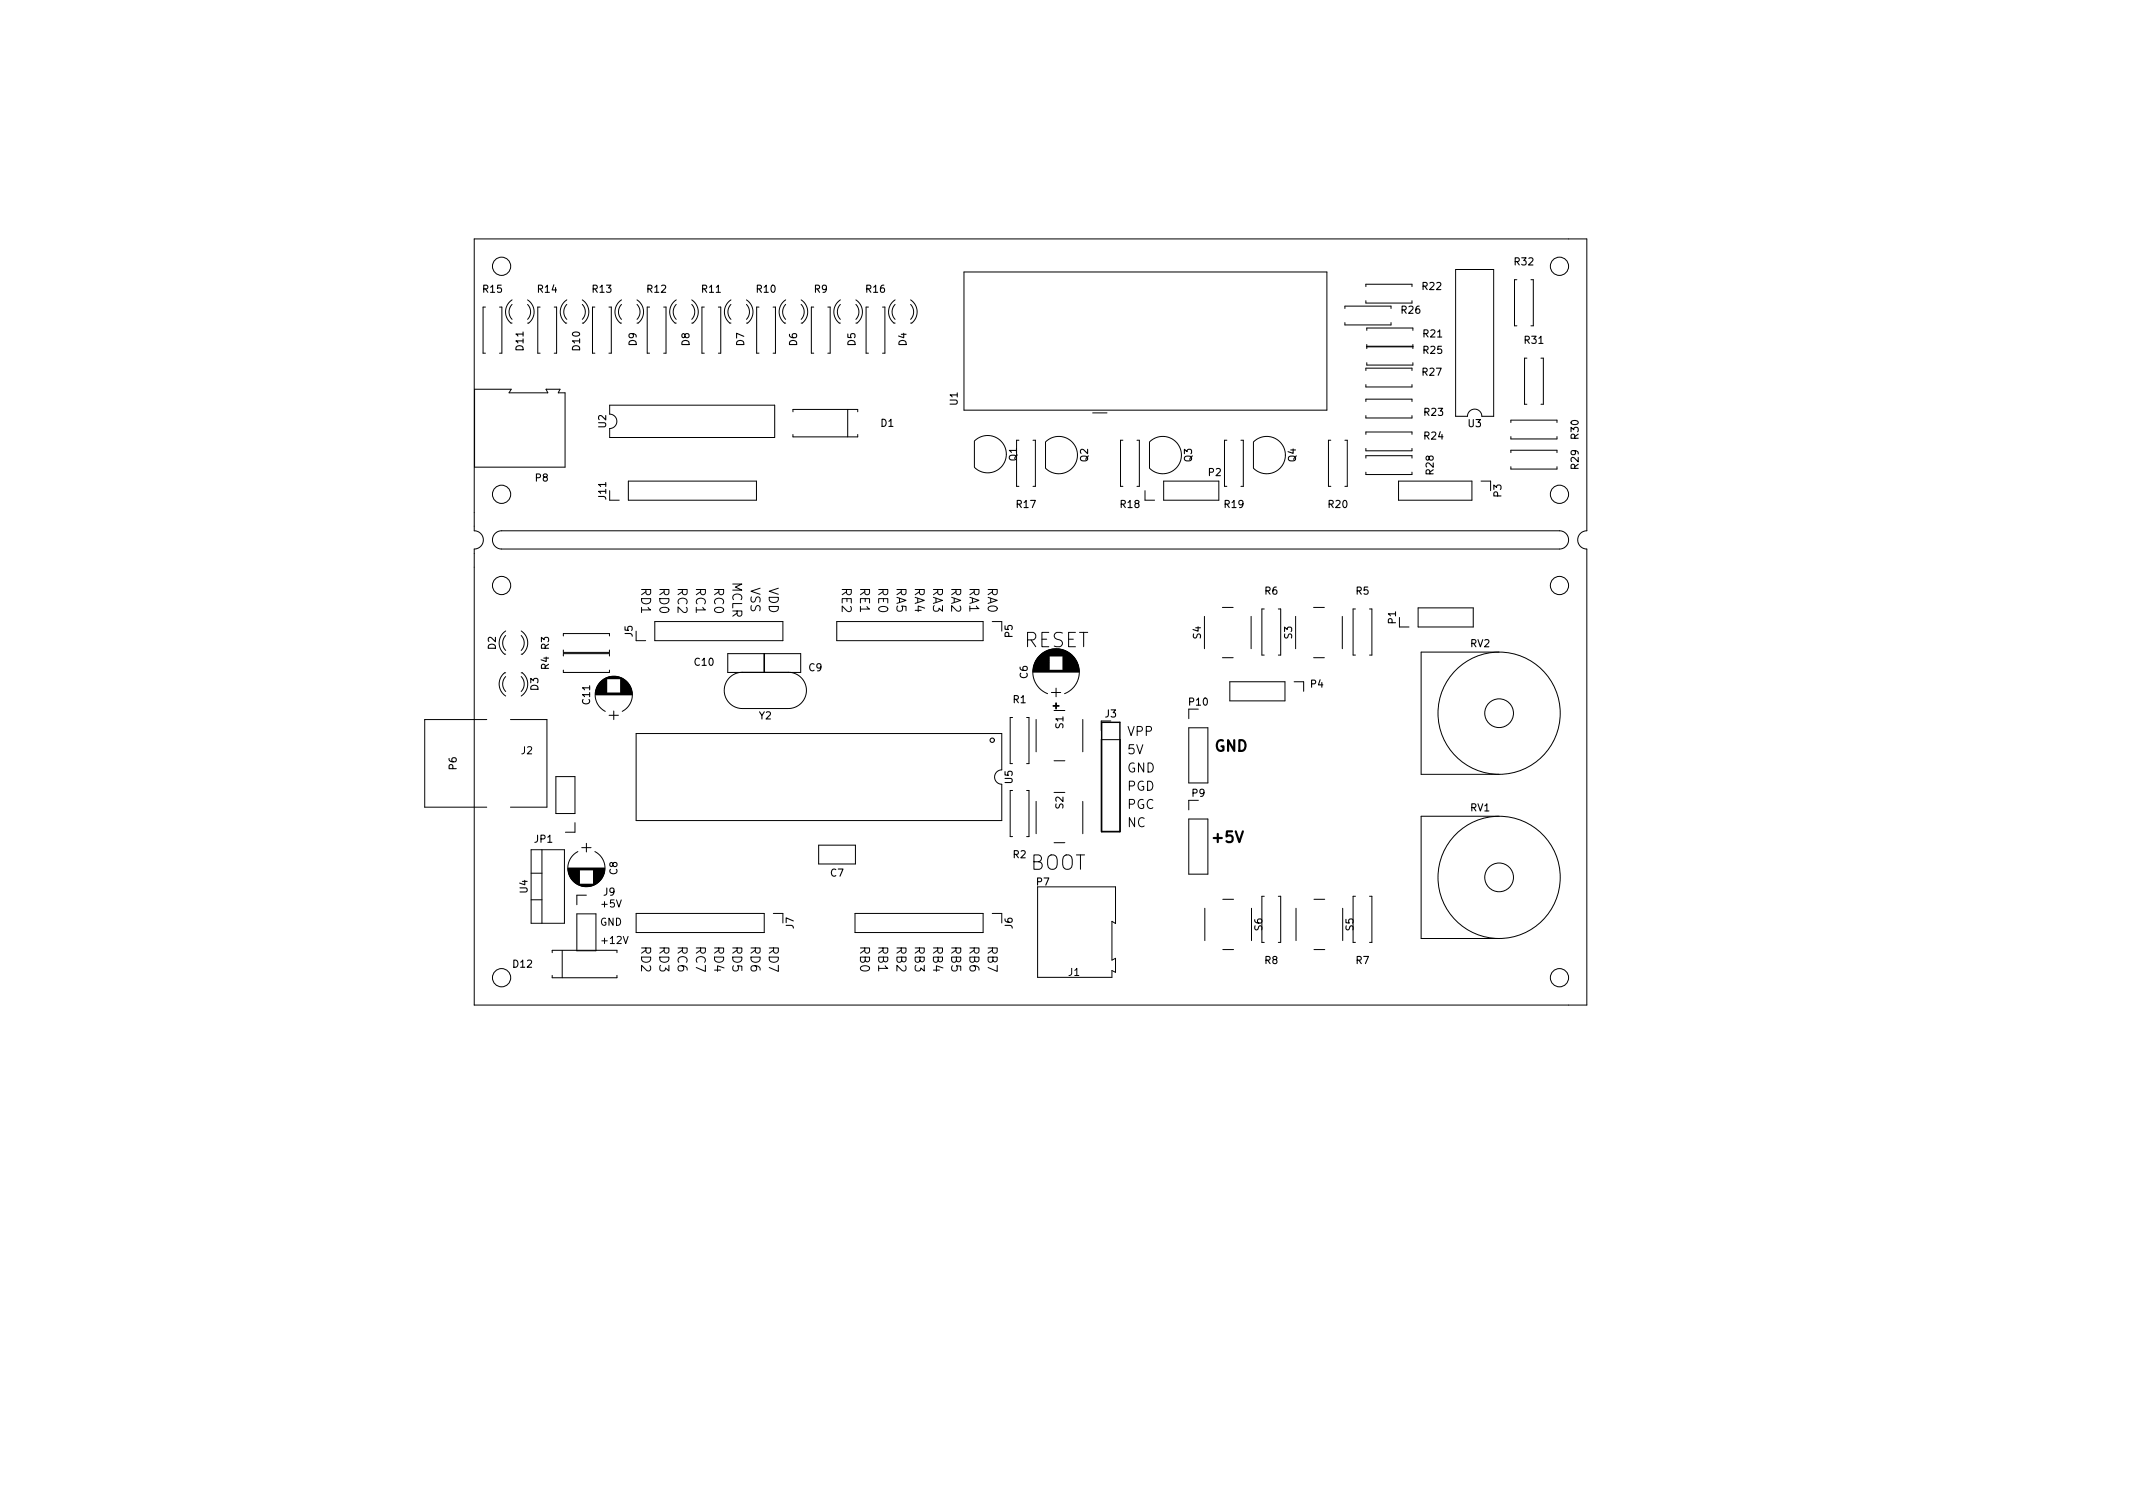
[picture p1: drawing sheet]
<svg xmlns="http://www.w3.org/2000/svg" width="297mm" height="210mm" viewBox="0 0 297 210" stroke-linecap="round" stroke-linejoin="round" font-family="sans-serif">
<defs><g id="words">
<g font-size="2.8">
<text x="142.6" y="90.1">RESET</text>
<text x="143.5" y="121.1">BOOT</text>
</g>
<g font-size="2.1">
<text x="169.1" y="104.6">GND</text>
<text x="169.1" y="117.3">+5V</text>
</g>
<g font-size="1.8">
<text x="89.3" y="81.8" transform="rotate(90 89.3 81.8)">RD1</text>
<text x="91.8" y="81.8" transform="rotate(90 91.8 81.8)">RD0</text>
<text x="94.4" y="81.8" transform="rotate(90 94.4 81.8)">RC2</text>
<text x="96.9" y="81.8" transform="rotate(90 96.9 81.8)">RC1</text>
<text x="99.4" y="81.8" transform="rotate(90 99.4 81.8)">RC0</text>
<text x="102" y="81" transform="rotate(90 102 81)">MCLR</text>
<text x="104.5" y="81.8" transform="rotate(90 104.5 81.8)">VSS</text>
<text x="107.1" y="81.8" transform="rotate(90 107.1 81.8)">VDD</text>
<text x="117.2" y="81.8" transform="rotate(90 117.2 81.8)">RE2</text>
<text x="119.8" y="81.8" transform="rotate(90 119.8 81.8)">RE1</text>
<text x="122.3" y="81.8" transform="rotate(90 122.3 81.8)">RE0</text>
<text x="124.8" y="81.8" transform="rotate(90 124.8 81.8)">RA5</text>
<text x="127.4" y="81.8" transform="rotate(90 127.4 81.8)">RA4</text>
<text x="129.9" y="81.8" transform="rotate(90 129.9 81.8)">RA3</text>
<text x="132.5" y="81.8" transform="rotate(90 132.5 81.8)">RA2</text>
<text x="135" y="81.8" transform="rotate(90 135 81.8)">RA1</text>
<text x="137.5" y="81.8" transform="rotate(90 137.5 81.8)">RA0</text>
<text x="157" y="102.5">VPP</text>
<text x="157" y="107.6">GND</text>
<text x="157" y="105">5V</text>
<text x="157" y="112.6">PGC</text>
<text x="157" y="110.1">PGD</text>
<text x="157" y="115.2">NC</text>
<text x="89.3" y="131.7" transform="rotate(90 89.3 131.7)">RD2</text>
<text x="91.8" y="131.7" transform="rotate(90 91.8 131.7)">RD3</text>
<text x="94.4" y="131.7" transform="rotate(90 94.4 131.7)">RC6</text>
<text x="96.9" y="131.7" transform="rotate(90 96.9 131.7)">RC7</text>
<text x="99.4" y="131.7" transform="rotate(90 99.4 131.7)">RD4</text>
<text x="102" y="131.7" transform="rotate(90 102 131.7)">RD5</text>
<text x="104.5" y="131.7" transform="rotate(90 104.5 131.7)">RD6</text>
<text x="107.1" y="131.7" transform="rotate(90 107.1 131.7)">RD7</text>
<text x="119.8" y="131.7" transform="rotate(90 119.8 131.7)">RB0</text>
<text x="122.3" y="131.7" transform="rotate(90 122.3 131.7)">RB1</text>
<text x="124.8" y="131.7" transform="rotate(90 124.8 131.7)">RB2</text>
<text x="127.4" y="131.7" transform="rotate(90 127.4 131.7)">RB3</text>
<text x="129.9" y="131.7" transform="rotate(90 129.9 131.7)">RB4</text>
<text x="132.5" y="131.7" transform="rotate(90 132.5 131.7)">RB5</text>
<text x="135" y="131.7" transform="rotate(90 135 131.7)">RB6</text>
<text x="137.5" y="131.7" transform="rotate(90 137.5 131.7)">RB7</text>
</g>
<g font-size="1.4">
<text x="67.3" y="40.8">R15</text>
<text x="74.9" y="40.8">R14</text>
<text x="82.5" y="40.8">R13</text>
<text x="90.2" y="40.8">R12</text>
<text x="97.8" y="40.8">R11</text>
<text x="105.4" y="40.8">R10</text>
<text x="113.4" y="40.8">R9</text>
<text x="120.6" y="40.8">R16</text>
<text x="198.1" y="40.4">R22</text>
<text x="210.9" y="36.9">R32</text>
<text x="195.2" y="43.7">R26</text>
<text x="198.2" y="47">R21</text>
<text x="212.3" y="47.9">R31</text>
<text x="72.9" y="48.8" transform="rotate(-90 72.9 48.8)">D11</text>
<text x="80.8" y="48.8" transform="rotate(-90 80.8 48.8)">D10</text>
<text x="88.6" y="48.1" transform="rotate(-90 88.6 48.1)">D9</text>
<text x="96" y="48.1" transform="rotate(-90 96 48.1)">D8</text>
<text x="103.6" y="48.1" transform="rotate(-90 103.6 48.1)">D7</text>
<text x="111" y="48.1" transform="rotate(-90 111 48.1)">D6</text>
<text x="119.1" y="48.1" transform="rotate(-90 119.1 48.1)">D5</text>
<text x="126.2" y="48.1" transform="rotate(-90 126.2 48.1)">D4</text>
<text x="198.1" y="52.3">R27</text>
<text x="198.2" y="49.3">R25</text>
<text x="84.4" y="59.6" transform="rotate(-90 84.4 59.6)">U2</text>
<text x="122.7" y="59.4">D1</text>
<text x="133.4" y="56.4" transform="rotate(-90 133.4 56.4)">U1</text>
<text x="198.4" y="57.9">R23</text>
<text x="204.5" y="59.5">U3</text>
<text x="141.6" y="64.2" transform="rotate(-90 141.6 64.2)">Q1</text>
<text x="151.5" y="64.3" transform="rotate(-90 151.5 64.3)">Q2</text>
<text x="166" y="64.3" transform="rotate(-90 166 64.3)">Q3</text>
<text x="180.5" y="64.3" transform="rotate(-90 180.5 64.3)">Q4</text>
<text x="198.4" y="61.2">R24</text>
<text x="219.8" y="65.3" transform="rotate(-90 219.8 65.3)">R29</text>
<text x="219.8" y="61.1" transform="rotate(-90 219.8 61.1)">R30</text>
<text x="74.6" y="67">P8</text>
<text x="84.4" y="69.5" transform="rotate(-90 84.4 69.5)">J11</text>
<text x="141.6" y="70.7">R17</text>
<text x="156.1" y="70.7">R18</text>
<text x="168.3" y="66.3">P2</text>
<text x="170.6" y="70.7">R19</text>
<text x="185" y="70.7">R20</text>
<text x="199.6" y="66" transform="rotate(-90 199.6 66)">R28</text>
<text x="209.1" y="69.2" transform="rotate(-90 209.1 69.2)">P3</text>
<text x="176.1" y="82.8">R6</text>
<text x="188.8" y="82.8">R5</text>
<text x="88.1" y="88.7" transform="rotate(-90 88.1 88.7)">J5</text>
<text x="141" y="88.7" transform="rotate(-90 141 88.7)">P5</text>
<text x="167.2" y="88.9" transform="rotate(-90 167.2 88.9)">S4</text>
<text x="179.9" y="88.9" transform="rotate(-90 179.9 88.9)">S3</text>
<text x="194.4" y="86.8" transform="rotate(-90 194.4 86.8)">P1</text>
<text x="69" y="90.4" transform="rotate(-90 69 90.4)">D2</text>
<text x="76.4" y="93.2" transform="rotate(-90 76.4 93.2)">R4</text>
<text x="76.4" y="90.4" transform="rotate(-90 76.4 90.4)">R3</text>
<text x="96.8" y="92.7">C10</text>
<text x="112.6" y="93.5">C9</text>
<text x="143.1" y="94.5" transform="rotate(-90 143.1 94.5)">C6</text>
<text x="182.5" y="95.7">P4</text>
<text x="204.8" y="90.1">RV2</text>
<text x="75" y="96.1" transform="rotate(-90 75 96.1)">D3</text>
<text x="82.2" y="98" transform="rotate(-90 82.2 98)">C11</text>
<text x="105.7" y="100.2">Y2</text>
<text x="141.1" y="97.9">R1</text>
<text x="148.1" y="101.4" transform="rotate(-90 148.1 101.4)">S1</text>
<text x="153.9" y="99.9">J3</text>
<text x="165.6" y="98.2">P10</text>
<text x="63.6" y="107.1" transform="rotate(-90 63.6 107.1)">P6</text>
<text x="72.5" y="105">J2</text>
<text x="141" y="109.1" transform="rotate(-90 141 109.1)">U5</text>
<text x="148.1" y="112.6" transform="rotate(-90 148.1 112.6)">S2</text>
<text x="166" y="110.9">P9</text>
<text x="204.8" y="113">RV1</text>
<text x="74.5" y="117.3">JP1</text>
<text x="141.1" y="119.5">R2</text>
<text x="73.5" y="124.3" transform="rotate(-90 73.5 124.3)">U4</text>
<text x="84.1" y="124.7">J9</text>
<text x="86" y="121.8" transform="rotate(-90 86 121.8)">C8</text>
<text x="115.7" y="122.1">C7</text>
<text x="144.4" y="123.3">P7</text>
<text x="83.6" y="126.4">+5V</text>
<text x="83.6" y="128.9">GND</text>
<text x="83.6" y="131.4">+12V</text>
<text x="110.5" y="129.3" transform="rotate(-90 110.5 129.3)">J7</text>
<text x="141" y="129.3" transform="rotate(-90 141 129.3)">J6</text>
<text x="175.8" y="129.6" transform="rotate(-90 175.8 129.6)">S6</text>
<text x="188.5" y="129.6" transform="rotate(-90 188.5 129.6)">S5</text>
<text x="71.5" y="134.7">D12</text>
<text x="148.7" y="135.9">J1</text>
<text x="176.1" y="134.2">R8</text>
<text x="188.8" y="134.2">R7</text>
</g>
</g></defs>
<g fill="none" stroke="#000" stroke-width=".14">
<path d="M66 33.3h155v40.6a1.27 1.27 0 0 0-1.3 1.3 1.27 1.27 0 0 0 1.3 1.2v63.5h-155v-63.5a1.27 1.27 0 0 0 1.3-1.2 1.27 1.27 0 0 0-1.3-1.3zM134.2 37.9h50.6v19.2h-50.6zM190.2 39.9v-.3h6.4v.3M202.7 37.5h5.3v20.5h-1.6a1 1 0 0 0-1-1 1 1 0 0 0-1 1h-1.7zM211.2 38.9h-.3v6.5h.3M213.2 38.9h.3v6.5h-.3M66.1 54.2h5.1l-.3 .5h5.4l-.3-.5h2l-.3 .5h1v10.3h-12.6zM67.6 42.8h-.3v6.4h.3M69.6 42.8h.3v6.4h-.3M71.3 42.4a1.5 1.5 0 0 0 0 2.1M71.3 41.8a1.99 1.99 0 0 0-.1 3.2h.1M73.5 41.8a1.99 1.99 0 0 1 .1 3.2h-.1"/>
<path d="M73.5 42.4a1.5 1.5 0 0 1 0 2.1M75.2 42.8h-.3v6.4h.3M77.2 42.8h.3v6.4h-.3M78.9 42.4a1.5 1.5 0 0 0 0 2.1M78.9 41.8a1.99 1.99 0 0 0-.1 3.2h.1M81.1 41.8a1.99 1.99 0 0 1 .1 3.2h-.1M81.1 42.4a1.5 1.5 0 0 1 0 2.1M82.8 42.8h-.3v6.4h.3M84.8 42.8h.3v6.4h-.3M84.9 56.4h23v4.5h-23v-1.2a1 1 0 0 0 1-1 1 1 0 0 0-1-1zM86.6 42.4a1.5 1.5 0 0 0-.1 2.1M86.6 41.8a1.99 1.99 0 0 0-.2 3.2h.1"/>
<path d="M88.7 41.8a1.99 1.99 0 0 1 .2 3.2h-.2M88.7 42.4a1.5 1.5 0 0 1 0 2.1M90.5 42.8h-.4v6.4h.4M92.4 42.8h.3v6.4h-.3M94.2 42.4a1.5 1.5 0 0 0 0 2.1M94.2 41.8a1.99 1.99 0 0 0-.2 3.2h.2M96.3 41.8a1.99 1.99 0 0 1 .2 3.2h-.2M96.3 42.4a1.5 1.5 0 0 1 0 2.1M98.1 42.8h-.3v6.4h.3M100 42.8h.4v6.4h-.4M101.8 42.4a1.5 1.5 0 0 0 0 2.1M101.8 41.8a1.99 1.99 0 0 0-.2 3.2h.2"/>
<path d="M103.9 41.8a1.99 1.99 0 0 1 .2 3.2h-.1M103.9 42.4a1.5 1.5 0 0 1 .1 2.1M105.7 42.8h-.3v6.4h.3M107.7 42.8h.3v6.4h-.3M109.4 42.4a1.5 1.5 0 0 0 0 2.1M109.4 41.8a1.99 1.99 0 0 0-.1 3.2h.1M110.4 57.3v-.3h9v.3M111.6 41.8a1.99 1.99 0 0 1 .1 3.2h-.1M111.6 42.4a1.5 1.5 0 0 1 0 2.1M113.3 42.8h-.3v6.4h.3M115.3 42.8h.3v6.4h-.3M117 42.4a1.5 1.5 0 0 0 0 2.1"/>
<path d="M117 41.8a1.99 1.99 0 0 0-.1 3.2h.1M118.1 57v3.8M119.2 41.8a1.99 1.99 0 0 1 .1 3.2h-.1M119.2 42.4a1.5 1.5 0 0 1 0 2.1M120.9 42.8h-.3v6.4h.3M122.9 42.8h.3v6.4h-.3M124.7 42.4a1.5 1.5 0 0 0-.1 2.1M124.7 41.8a1.99 1.99 0 0 0-.2 3.2h.1M126.8 41.8a1.99 1.99 0 0 1 .2 3.2h-.2M126.8 42.4a1.5 1.5 0 0 1 0 2.1M152.2 57.5h2M187.3 43v-.4h6.4v.4"/>
<path d="M187.3 44.9v.3h6.4v-.3M190.2 41.9v.3h6.4v-.3M190.2 51.6v-.3h6.4v.3M190.2 53.6v.3h6.4v-.3M190.2 55.9v-.3h6.4v.3M190.2 57.9v.3h6.4v-.3M190.3 46v-.3h6.5v.3M190.3 50.5v.3h6.5v-.3M190.3 48.3h6.5M190.3 48v.5M190.3 48.2h6.5M196.8 48v.5"/>
<path d="M210.4 58.8v-.3h6.4v.3M212.6 49.9h-.3v6.4h.3M214.6 49.9h.3v6.4h-.3M69 74.3l.3-.3 .5-.1h147.4a1.27 1.27 0 0 1 1.2 1.3 1.27 1.27 0 0 1-1.2 1.2h-147.4a1.27 1.27 0 0 1-1.1-.7 1.27 1.27 0 0 1 .3-1.4zM84.9 69.7h1.3M87.5 67h17.8v2.7h-17.8zM110.4 60.5v.3h9v-.3M135.7 61.4v3.6M135.7 61.4a2.6 2.6 0 0 1 3.7 0 2.6 2.6 0 0 1 0 3.7 2.6 2.6 0 0 1-3.7 0M141.9 61.3h-.3v6.4h.3M143.9 61.3h.3v6.4h-.3M145.6 61.6v3.6"/>
<path d="M145.6 61.5a2.6 2.6 0 0 1 3.7 0 2.6 2.6 0 0 1 0 3.7 2.6 2.6 0 0 1-3.7 0M156.4 61.3h-.4v6.4h.4M158.3 61.3h.4v6.4h-.4M159.5 68.3v1.4h1.3M160.1 61.6v3.6M160.1 61.5a2.6 2.6 0 0 1 3.7 0 2.6 2.6 0 0 1 0 3.7 2.6 2.6 0 0 1-3.7 0M162.1 67h7.6v2.7h-7.6zM170.9 61.3h-.4v6.4h.4M172.8 61.3h.3v6.4h-.3M174.6 61.6v3.6M174.6 61.5a2.6 2.6 0 0 1 3.6 0 2.6 2.6 0 0 1 0 3.7 2.6 2.6 0 0 1-3.6 0M185.3 61.3h-.3v6.4h.3"/>
<path d="M187.3 61.3h.3v6.4h-.3M190.2 60.5v-.3h6.4v.3M190.2 62.4v.4h6.4v-.4M190.2 63.8v-.3h6.4v.3M190.2 65.7v.4h6.4v-.4M194.8 67h10.2v2.7h-10.2zM206.2 67h1.4v1.3M210.4 60.8v.3h6.4v-.3M210.4 63v-.3h6.4v.3M210.4 65v.3h6.4v-.3M70.4 93.7a1.44 1.44 0 0 0-.8 1.1 1.99 1.99 0 0 0 .8 2.1M70.4 94.2a1.5 1.5 0 0 0 0 2.1"/>
<path d="M70.4 88.5a1.5 1.5 0 0 0 0 2.1M70.4 87.9a1.99 1.99 0 0 0-.1 3.2h.1M72.6 87.9a1.99 1.99 0 0 1 .1 3.2h-.1M72.6 88.5a1.5 1.5 0 0 1 0 2.1M72.6 93.7a1.41 1.41 0 0 1 .8 1.1 1.99 1.99 0 0 1-.8 2.1M72.6 94.2a1.5 1.5 0 0 1 0 2.1M78.5 93.3v.3h6.4v-.3M78.5 91.3v-.3h6.4v.3M78.5 88.5v-.3h6.4v.3M78.5 90.5v.3h6.4v-.3M82.9 96.7h5.1M82.9 96.6h5.1"/>
<path d="M82.9 96.5h5.1M82.9 96.5h1.6M82.9 96.4h1.6M83 96.3h1.5M83 96.2h1.5M83 96.1h1.5M83 96h1.5M83 95.9h1.5M83.1 95.9h1.4M83.1 95.8h1.4M83.1 95.7h1.4M83.2 95.7h1.3"/>
<path d="M83.2 95.6h1.3M83.2 95.5h1.3M83.3 95.5h1.2M83.3 95.4h1.2M83.3 95.3h1.2M83.4 95.3h1.1M83.4 95.2h1.1M83.5 95.1h1M83.6 95h.9M83.6 94.9h.9M83.7 94.9h.8M83.8 94.8h.7"/>
<path d="M83.9 94.7h.6M84 94.7h.5M84 94.6h.5M84.1 94.6h.4M84.1 94.5h.4M84.2 94.5h2.5M84.3 94.5h2.4M84.3 94.4a2.59 2.59 0 0 1 2.4 0M84.3 94.4a2.59 2.59 0 0 0 0 4.7M84.4 94.4h2.2M84.4 94.4h2.1M84.5 94.3h1.9"/>
<path d="M84.6 94.3h1.7M84.8 94.3h1.4M84.8 99.6h1.3M84.9 94.2h1.1M85.1 94.2h.7M85.5 99v1.2M86.5 94.9h.8M86.5 96.5h1.5M86.5 96.4h1.5M86.5 96.3h1.5M86.5 96.2h1.5M86.5 96.1h1.5"/>
<path d="M86.5 96.1h1.4M86.5 96h1.4M86.5 95.9h1.4M86.5 95.8h1.4M86.5 95.8h1.3M86.5 95.7h1.3M86.5 95.6h1.3M86.5 95.6h1.2M86.5 95.5h1.2M86.5 95.4h1.2M86.5 95.4h1.1M86.5 95.3h1.1"/>
<path d="M86.5 95.2h1M86.5 95.1h1M86.5 95.1h.9M86.5 95h.9M86.5 95h.8M86.5 94.9h.7M86.5 94.8h.7M86.5 94.8h.6M86.5 94.7h.6M86.5 94.7h.5M86.5 94.6h.4M86.5 94.5h.3"/>
<path d="M86.7 94.4a2.59 2.59 0 0 1 0 4.7M88.6 87.9v1.3h1.3M91.2 86.5h17.8v2.7h-17.8zM101.3 91h10.2v2.6h-10.2zM103.4 93.6a2.53 2.53 0 0 0-2.5 2.5 2.53 2.53 0 0 0 2.5 2.6h6.4a2.53 2.53 0 0 0 2.5-2.6 2.53 2.53 0 0 0-2.5-2.5M106.4 91v2.6M106.5 91v2.6M116.5 86.5h20.4v2.7h-20.4zM138.2 86.5h1.3v1.4M141 99.9h-.3v6.4h.3M143 99.9h.3v6.4h-.3M143.9 93.6h6.4"/>
<path d="M143.9 93.5h6.4M143.9 93.4h6.4M143.9 93.3h6.4M143.9 93.3h2.2M143.9 93.2h2.2M143.9 93.1h2.2M143.9 93h2.2M143.9 92.9h2.2M144 92.8h2.1M144 92.7h2.1M144 92.6h2.1M144 92.5h2.1"/>
<path d="M144.1 92.5h2M144.1 92.4h2M144.1 92.3h2M144.2 92.2h1.9M144.2 92.1h1.9M144.3 92h1.8M144.3 91.9h1.8M144.4 91.9h1.7M144.4 91.8h1.7M144.4 91.7h1.7M144.5 91.7h1.6M144.5 91.6h1.6"/>
<path d="M144.6 91.6h1.5M144.6 91.5h1.5M144.7 91.5h1.4M144.7 91.4h1.4M144.8 91.3h4.6M144.8 91.3h4.5M144.9 91.2h4.3M145.9 90.6a3.2 3.2 0 0 0-2.1 3 3.2 3.2 0 0 0 2.1 3M146.4 96.4h1.3M146.8 98.9h1.5M147.1 95.8v1.2M148 93.3h2.3"/>
<path d="M148 93.2h2.2M148 93.1h2.2M148 93h2.2M148 92.9h2.2M148 92.8h2.2M148 92.7h2.2M148 92.7h2.1M148 92.6h2.1M148 92.5h2.1M148 92.4h2.1M148 92.4h2M148 92.3h2"/>
<path d="M148 92.2h2M148 92.2h1.9M148 92.1h1.9M148 92h1.9M148 92h1.8M148 91.9h1.8M148 91.8h1.7M148 91.7h1.7M148 91.7h1.6M148 91.6h1.6M148 91.5h1.5M148 91.4h1.4"/>
<path d="M148.2 90.6a3.2 3.2 0 0 1 2.1 3 3.2 3.2 0 0 1-2.1 3M165.5 98.7v1.4M167.7 85.8v4.5M170.2 91.6h1.5M170.2 84.6h1.5M171.3 94.9h7.6v2.7h-7.6zM174.2 85.8v4.5M176.1 84.8h-.4v6.4h.4M178 84.8h.3v6.4h-.3M180.2 94.9h1.3v1.4M180.4 85.8v4.5M182.9 91.6h1.5"/>
<path d="M182.9 84.6h1.5M186.9 85.8v4.5M188.8 84.8h-.4v6.4h.4M190.7 84.8h.3v6.4h-.3M194.9 86v1.3h1.3M197.5 84.6h7.7v2.7h-7.7zM208.8 90.8h-10.9v17h10.9M67.8 100.2h-8.7v12.2h8.7M71.1 100.2h5.1v12.2h-5.1M74 118.3h4.6v10.3h-4.6zM75.5 118.3v10.3M77.4 108.1h2.7v5.2h-2.7z"/>
<path d="M80.1 114.5v1.4h-1.4M80.5 118.6a2.59 2.59 0 0 0-.9 3.9 2.59 2.59 0 0 0 4.1 0 2.59 2.59 0 0 0-.9-3.9M81 118h1.3M81.7 117.4v1.2M88.6 102.1h50.9v5.1a1 1 0 0 0-1 1 1 1 0 0 0 1 1v5.1h-50.9zM114 117.7h5.1v2.6h-5.1zM141 110.1h-.3v6.4h.3M143 110.1h.3v6.4h-.3M144.3 100.2v4.5M144.3 111.6v4.5M146.8 105.9h1.5M146.8 117.3h1.5"/>
<path d="M146.8 110.3h1.5M150.8 100.2v4.5M150.8 111.6v4.5M153.4 103h2.6v12.8h-2.6zM154.7 100.4h-1.3v1.3M165.5 101.3h2.7v7.7h-2.7zM165.5 114h2.7v7.7h-2.7zM166.9 111.4h-1.4v1.4M208.8 113.7h-10.9v17h10.9M74 121.6h1.5M74 125.3h1.5M76.9 132.7v-.4h9v.4"/>
<path d="M76.9 135.8v.3h9v-.3M78.3 132.3v3.8M79.1 120.9h5.1M79.1 121h5.1M79.1 121.1h5.1M79.1 121.2h1.6M79.1 121.3h1.6M79.2 121.4h1.5M79.2 121.5h1.5M79.2 121.6h1.5M79.2 121.7h1.5M79.3 121.7h1.4"/>
<path d="M79.3 121.8h1.4M79.3 121.9h1.4M79.3 122h1.4M79.4 122h1.3M79.4 122.1h1.3M79.4 122.2h1.3M79.5 122.2h1.2M79.5 122.3h1.2M79.6 122.4h1.1M79.7 122.5h1M79.7 122.6h1M79.8 122.6h.9"/>
<path d="M79.8 122.7h.9M79.9 122.7h.8M79.9 122.8h.8M80 122.8h.7M80.1 122.9h.6M80.2 123h.5M80.3 123h.4M80.3 127.2h2.7v5.2h-2.7zM80.3 123.1h.4M80.4 123.1h2.5M80.5 123.2h2.3M80.6 123.2h2.1"/>
<path d="M80.7 123.3h1.9M80.8 123.3h1.7M81 123.4h1.4M81.1 123.4h1.1M81.3 123.4h.7M81.7 124.6h-1.4v1.4M82.6 121.7h1.5M82.6 121.2h1.6M82.6 121.3h1.6M82.6 121.4h1.6M82.6 121.4h1.5M82.6 121.5h1.5"/>
<path d="M82.6 121.6h1.5M82.6 121.8h1.5M82.6 121.8h1.4M82.6 121.9h1.4M82.6 122h1.4M82.6 122h1.3M82.6 122.1h1.3M82.6 122.2h1.3M82.6 122.2h1.2M82.6 122.3h1.2M82.6 122.4h1.1M82.6 122.5h1.1"/>
<path d="M82.6 122.5h1M82.6 122.6h1M82.6 122.6h.9M82.6 122.7h.9M82.6 122.7h.8M82.6 122.8h.8M82.6 122.8h.7M82.6 122.9h.7M82.6 122.9h.6M82.6 123h.6M82.6 123h.5M82.6 123.1h.4"/>
<path d="M86.8 130.4l.3 1 .4-1M88.6 127.2h17.8v2.6h-17.8zM107.7 127.2h1.3v1.3M119.1 127.2h17.8v2.6h-17.8zM138.2 127.2h1.3v1.3M144.5 123.5h10.8v5.1l-.5-.3v5.4l.5-.3v2l-.5-.3v1h-10.3zM167.8 126.5v4.5M170.3 125.2h1.5M170.3 132.2h1.5M174.3 126.5v4.5M176.1 124.8h-.4v6.4h.4M178 124.8h.3v6.4h-.3"/>
<path d="M180.5 126.5v4.5M183 125.2h1.5M183 132.2h1.5M187 126.5v4.5M188.8 124.8h-.4v6.4h.4M190.7 124.8h.3v6.4h-.3"/>
<circle cx="69.8" cy="37.1" r="1.27"/>
<circle cx="217.2" cy="37.1" r="1.27"/>
<circle cx="69.8" cy="68.8" r="1.27"/>
<circle cx="217.2" cy="68.8" r="1.27"/>
<circle cx="69.8" cy="81.5" r="1.27"/>
<circle cx="208.8" cy="99.3" r="8.5"/>
<circle cx="208.8" cy="99.3" r="2"/>
<circle cx="217.2" cy="81.5" r="1.27"/>
<circle cx="69.8" cy="136.1" r="1.27"/>
<circle cx="208.8" cy="122.2" r="8.5"/>
<circle cx="208.8" cy="122.2" r="2"/>
<circle cx="217.2" cy="136.1" r="1.27"/>
</g>
<circle cx="138.2" cy="103.1" r=".3" fill="none" stroke="#000" stroke-width=".15"/>
<path d="M153.4 100.6h2.6v15.2h-2.6z" fill="none" stroke="#000" stroke-width=".2"/>
<path d="M146.7 98.3h.7M147.1 97.9v.8" fill="none" stroke="#000" stroke-width=".25"/>
<use href="#words"/>
</svg>
